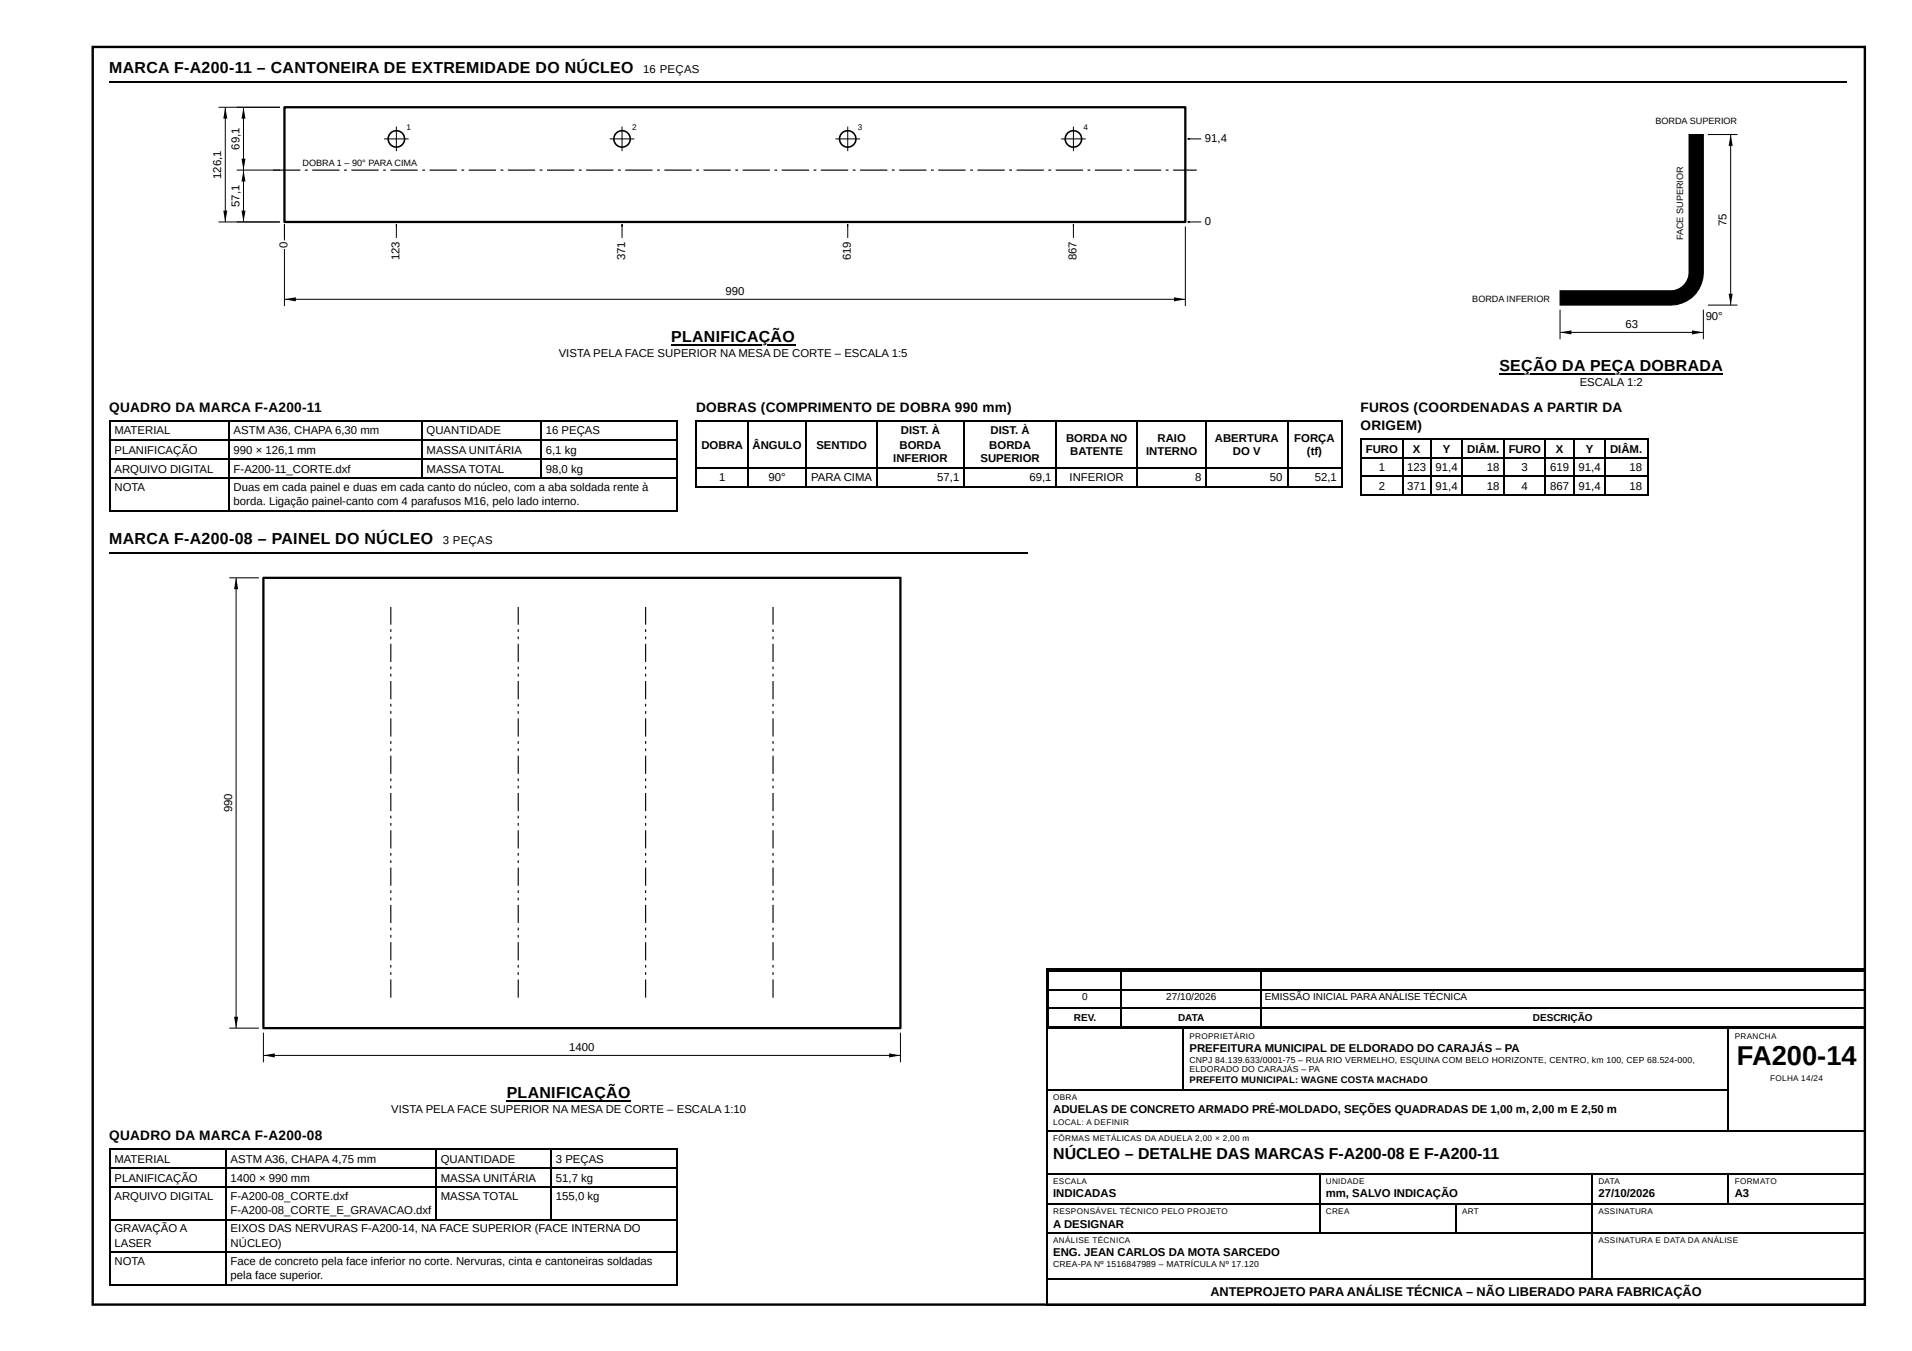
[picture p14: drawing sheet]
<svg xmlns="http://www.w3.org/2000/svg" width="420mm" height="297mm" viewBox="0 0 420 297" stroke-linecap="round" stroke-linejoin="round" font-family="sans-serif">
<defs><g id="words">
<text font-size="6" x="381.7" y="234.2">FA200-14</text>
<g font-size="3.5">
<text x="24" y="16.1">MARCA F-A200-11 – CANTONEIRA DE EXTREMIDADE DO NÚCLEO</text>
<text x="147.5" y="75.1">PLANIFICAÇÃO</text>
<text x="329.5" y="81.5">SEÇÃO DA PEÇA DOBRADA</text>
<text x="24" y="119.6">MARCA F-A200-08 – PAINEL DO NÚCLEO</text>
<text x="111.4" y="241.3">PLANIFICAÇÃO</text>
<text x="231.5" y="254.8">NÚCLEO – DETALHE DAS MARCAS F-A200-08 E F-A200-11</text>
</g>
<g font-size="3">
<text x="24" y="90.5">QUADRO DA MARCA F-A200-11</text>
<text x="153" y="90.5">DOBRAS (COMPRIMENTO DE DOBRA 990 mm)</text>
<text x="299" y="90.5">FUROS (COORDENADAS A PARTIR DA</text>
<text x="299" y="94.5">ORIGEM)</text>
<text x="24" y="250.6">QUADRO DA MARCA F-A200-08</text>
</g>
<text font-size="2.8" x="266" y="285">ANTEPROJETO PARA ANÁLISE TÉCNICA – NÃO LIBERADO PARA FABRICAÇÃO</text>
<g font-size="2.5">
<text x="141.3" y="16.1">16 PEÇAS</text>
<text x="377.6" y="70.3">°</text>
<text x="122.8" y="78.6">VISTA PELA FACE SUPERIOR NA MESA DE CORTE – ESCALA 1:5</text>
<text x="347.2" y="84.9">ESCALA 1:2</text>
<text x="25.2" y="95.5">MATERIAL</text>
<text x="51.3" y="95.5">ASTM A36, CHAPA 6,30 mm</text>
<text x="93.8" y="95.5">QUANTIDADE</text>
<text x="120" y="95.5">16 PEÇAS</text>
<text x="198" y="95.5">DIST. À</text>
<text x="217.7" y="95.5">DIST. À</text>
<text x="25.2" y="99.7">PLANIFICAÇÃO</text>
<text x="51.3" y="99.7">990 × 126,1 mm</text>
<text x="93.8" y="99.7">MASSA UNITÁRIA</text>
<text x="120" y="99.7">6,1 kg</text>
<text x="154.2" y="98.7">DOBRA</text>
<text x="165.4" y="98.7">ÂNGULO</text>
<text x="179.4" y="98.7">SENTIDO</text>
<text x="196.3" y="101.6">INFERIOR</text>
<text x="197.7" y="98.7">BORDA</text>
<text x="215.5" y="101.6">SUPERIOR</text>
<text x="217.4" y="98.7">BORDA</text>
<text x="234.3" y="97.1">BORDA NO</text>
<text x="235.2" y="100">BATENTE</text>
<text x="251.9" y="100">INTERNO</text>
<text x="254.4" y="97.1">RAIO</text>
<text x="267" y="97.1">ABERTURA</text>
<text x="270.9" y="100">DO V</text>
<text x="284.4" y="97.1">FORÇA</text>
<text x="287.2" y="100">(tf)</text>
<text x="300.1" y="99.5">FURO</text>
<text x="310.5" y="99.5">X</text>
<text x="317.1" y="99.5">Y</text>
<text x="322.4" y="99.5">DIÂM.</text>
<text x="331.6" y="99.5">FURO</text>
<text x="342" y="99.5">X</text>
<text x="348.5" y="99.5">Y</text>
<text x="353.9" y="99.5">DIÂM.</text>
<text x="25.2" y="104">ARQUIVO DIGITAL</text>
<text x="25.2" y="108">NOTA</text>
<text x="51.3" y="104">F-A200-11_CORTE.dxf</text>
<text x="51.3" y="108">Duas em cada painel e duas em cada canto do núcleo, com a aba soldada rente à</text>
<text x="93.8" y="104">MASSA TOTAL</text>
<text x="120" y="104">98,0 kg</text>
<text x="158" y="105.8">1</text>
<text x="168.9" y="105.8">90°</text>
<text x="178.3" y="105.8">PARA CIMA</text>
<text x="206" y="105.8">57,1</text>
<text x="226.3" y="105.8">69,1</text>
<text x="235.1" y="105.8">INFERIOR</text>
<text x="262.7" y="105.8">8</text>
<text x="279.1" y="105.8">50</text>
<text x="289" y="105.8">52,1</text>
<text x="303" y="103.5">1</text>
<text x="303" y="107.7">2</text>
<text x="309.3" y="103.5">123</text>
<text x="309.3" y="107.7">371</text>
<text x="315.5" y="103.5">91,4</text>
<text x="315.5" y="107.7">91,4</text>
<text x="326.7" y="103.5">18</text>
<text x="326.7" y="107.7">18</text>
<text x="334.4" y="103.5">3</text>
<text x="334.4" y="107.7">4</text>
<text x="340.7" y="103.5">619</text>
<text x="340.7" y="107.7">867</text>
<text x="346.9" y="103.5">91,4</text>
<text x="346.9" y="107.7">91,4</text>
<text x="358.2" y="103.5">18</text>
<text x="358.2" y="107.7">18</text>
<text x="51.3" y="111.1">borda. Ligação painel-canto com 4 parafusos M16, pelo lado interno.</text>
<text x="97.3" y="119.6">3 PEÇAS</text>
<text x="261.4" y="231.2">PREFEITURA MUNICIPAL DE ELDORADO DO CARAJÁS – PA</text>
<text x="86" y="244.7">VISTA PELA FACE SUPERIOR NA MESA DE CORTE – ESCALA 1:10</text>
<text x="231.5" y="244.7">ADUELAS DE CONCRETO ARMADO PRÉ-MOLDADO, SEÇÕES QUADRADAS DE 1,00 m, 2,00 m E 2,50 m</text>
<text x="25.2" y="255.6">MATERIAL</text>
<text x="50.7" y="255.6">ASTM A36, CHAPA 4,75 mm</text>
<text x="96.9" y="255.6">QUANTIDADE</text>
<text x="122.2" y="255.6">3 PEÇAS</text>
<text x="25.2" y="259.8">PLANIFICAÇÃO</text>
<text x="25.2" y="263.8">ARQUIVO DIGITAL</text>
<text x="50.7" y="259.8">1400 × 990 mm</text>
<text x="50.7" y="263.8">F-A200-08_CORTE.dxf</text>
<text x="96.9" y="259.8">MASSA UNITÁRIA</text>
<text x="96.9" y="263.8">MASSA TOTAL</text>
<text x="122.2" y="259.8">51,7 kg</text>
<text x="122.2" y="263.8">155,0 kg</text>
<text x="231.5" y="263.3">INDICADAS</text>
<text x="291.4" y="263.3">mm, SALVO INDICAÇÃO</text>
<text x="351.3" y="263.3">27/10/2026</text>
<text x="381.2" y="263.3">A3</text>
<text x="50.7" y="267">F-A200-08_CORTE_E_GRAVACAO.dxf</text>
<text x="231.5" y="269.9">A DESIGNAR</text>
<text x="25.2" y="270.9">GRAVAÇÃO A</text>
<text x="25.2" y="274.1">LASER</text>
<text x="50.7" y="270.9">EIXOS DAS NERVURAS F-A200-14, NA FACE SUPERIOR (FACE INTERNA DO</text>
<text x="50.7" y="274.1">NÚCLEO)</text>
<text x="25.2" y="278.1">NOTA</text>
<text x="50.7" y="278.1">Face de concreto pela face inferior no corte. Nervuras, cinta e cantoneiras soldadas</text>
<text x="50.7" y="281.3">pela face superior.</text>
<text x="231.5" y="276.2">ENG. JEAN CARLOS DA MOTA SARCEDO</text>
</g>
<g font-size="2.5" fill="#fff">
<text x="52.6" y="32.9" transform="rotate(-90 52.6 32.9)">69,,1</text>
<text x="264.8" y="31.2">91,,4</text>
<text x="48.6" y="39.3" transform="rotate(-90 48.6 39.3)">126,,1</text>
<text x="52.6" y="45.5" transform="rotate(-90 52.6 45.5)">57,,1</text>
<text x="264.8" y="49.5">0</text>
<text x="379.4" y="49.7" transform="rotate(-90 379.4 49.7)">75</text>
<text x="63.2" y="54.5" transform="rotate(-90 63.2 54.5)">0</text>
<text x="87.8" y="57.3" transform="rotate(-90 87.8 57.3)">123</text>
<text x="137.4" y="57.3" transform="rotate(-90 137.4 57.3)">371</text>
<text x="187" y="57.3" transform="rotate(-90 187 57.3)">619</text>
<text x="236.6" y="57.3" transform="rotate(-90 236.6 57.3)">867</text>
<text x="159.4" y="64.9">990</text>
<text x="374.9" y="70.3">90°</text>
<text x="357.2" y="72.2">63</text>
<text x="51" y="178.6" transform="rotate(-90 51 178.6)">990</text>
<text x="125.1" y="231.1">1400</text>
</g>
<g font-size="2.2">
<text x="237.9" y="219.9">0</text>
<text x="256.3" y="219.9">27/10/2026</text>
<text x="278" y="219.9">EMISSÃO INICIAL PARAANÁLISE TÉCNICA</text>
<text x="236" y="224.4">REV.</text>
<text x="258.9" y="224.4">DATA</text>
<text x="336.9" y="224.4">DESCRIÇÃO</text>
</g>
<text font-size="2.1" x="261.4" y="238.1">PREFEITO MUNICIPAL: WAGNE COSTA MACHADO</text>
<g font-size="2" fill="#fff">
<text x="363.8" y="27.2">BORDASUPERIOR</text>
<text x="66.5" y="36.5">DOBRA1–90°PARA CIMA</text>
<text x="369.9" y="52.8" transform="rotate(-90 369.9 52.8)">FACE SUPERIOR</text>
<text x="323.6" y="66.4">BORDAINFERIOR</text>
</g>
<g font-size="2">
<text x="363.8" y="27.2">BORDA SUPERIOR</text>
<text x="66.5" y="36.5">DOBRA 1 – 90° PARACIMA</text>
<text x="369.9" y="52.8" transform="rotate(-90 369.9 52.8)">FACESUPERIOR</text>
<text x="323.6" y="66.4">BORDA INFERIOR</text>
</g>
<g font-size="1.9">
<text x="261.4" y="233.6">CNPJ 84.139.633/0001-75 – RUA RIO VERMELHO, ESQUINA COM BELO HORIZONTE, CENTRO, km 100, CEP 68.524-000,</text>
<text x="261.4" y="235.7">ELDORADO DO CARAJÁS – PA</text>
<text x="231.5" y="278.6">CREA-PA Nº 1516847989 – MATRÍCULA Nº 17.120</text>
</g>
<g font-size="1.8" fill="#fff">
<text x="89.3" y="28.5">1</text>
<text x="138.9" y="28.5">2</text>
<text x="188.5" y="28.5">3</text>
<text x="238.1" y="28.5">4</text>
</g>
<g font-size="1.8">
<text x="261.4" y="228.3">PROPRIETÁRIO</text>
<text x="381.2" y="228.3">PRANCHA</text>
<text x="389" y="237.6">FOLHA 14/24</text>
<text x="231.5" y="241.8">OBRA</text>
<text x="231.5" y="247.4">LOCAL: A DEFINIR</text>
<text x="231.5" y="250.8">FÔRMAS METÁLICAS DA ADUELA 2,00 × 2,00 m</text>
<text x="231.5" y="260.4">ESCALA</text>
<text x="291.4" y="260.4">UNIDADE</text>
<text x="351.3" y="260.4">DATA</text>
<text x="381.2" y="260.4">FORMATO</text>
<text x="231.5" y="267">RESPONSÁVEL TÉCNICO PELO PROJETO</text>
<text x="291.4" y="267">CREA</text>
<text x="321.3" y="267">ART</text>
<text x="351.3" y="267">ASSINATURA</text>
<text x="231.5" y="273.3">ANÁLISE TÉCNICA</text>
<text x="351.3" y="273.3">ASSINATURA E DATA DA ANÁLISE</text>
</g>
</g></defs>
<path d="M24.1 18.1h381.8" fill="none" stroke="#000" stroke-width=".26"/>
<path d="M62.5 23.6h198v25.2h-198z" fill="none" stroke="#000" stroke-width=".5"/>
<path d="M60 37.3h6v.2h-6zM67 37.3h.6v.2h-.6zM68.6 37.3h6v.2h-6zM75.6 37.3h.6v.2h-.6zM77.2 37.3h6v.2h-6zM84.2 37.3h.6v.2h-.6zM85.8 37.3h6v.2h-6zM92.8 37.3h.6v.2h-.6zM94.4 37.3h6v.2h-6zM101.4 37.3h.6v.2h-.6zM103 37.3h6v.2h-6zM110 37.3h.6v.2h-.6zM111.6 37.3h6v.2h-6zM118.6 37.3h.6v.2h-.6zM120.2 37.3h6v.2h-6zM127.2 37.3h.6v.2h-.6zM128.8 37.3h6v.2h-6zM135.8 37.3h.6v.2h-.6zM137.4 37.3h6v.2h-6zM144.4 37.3h.6v.2h-.6zM146 37.3h6v.2h-6zM153 37.3h.6v.2h-.6zM154.6 37.3h6v.2h-6zM161.6 37.3h.6v.2h-.6zM163.2 37.3h6v.2h-6zM170.2 37.3h.6v.2h-.6zM171.8 37.3h6v.2h-6zM178.8 37.3h.6v.2h-.6zM180.4 37.3h6v.2h-6zM187.4 37.3h.6v.2h-.6zM189 37.3h6v.2h-6zM196 37.3h.6v.2h-.6zM197.6 37.3h6v.2h-6zM204.6 37.3h.6v.2h-.6zM206.2 37.3h6v.2h-6zM213.2 37.3h.6v.2h-.6zM214.8 37.3h6v.2h-6zM221.8 37.3h.6v.2h-.6zM223.4 37.3h6v.2h-6zM230.4 37.3h.6v.2h-.6zM232 37.3h6v.2h-6zM239 37.3h.6v.2h-.6zM240.6 37.3h6v.2h-6zM247.6 37.3h.6v.2h-.6zM249.2 37.3h6v.2h-6zM256.2 37.3h.6v.2h-.6zM257.8 37.3h5.2v.2h-5.2z" fill="#000"/>
<circle cx="87.1" cy="30.5" r="1.8" fill="#fff"/>
<circle cx="87.1" cy="30.5" r="1.8" fill="none" stroke="#000" stroke-width=".35"/>
<path d="M84.4 30.5h5.4M87.1 27.8v5.4" fill="none" stroke="#000" stroke-width=".22"/>
<circle cx="136.7" cy="30.5" r="1.8" fill="#fff"/>
<circle cx="136.7" cy="30.5" r="1.8" fill="none" stroke="#000" stroke-width=".35"/>
<path d="M134 30.5h5.4M136.7 27.8v5.4" fill="none" stroke="#000" stroke-width=".22"/>
<circle cx="186.3" cy="30.5" r="1.8" fill="#fff"/>
<circle cx="186.3" cy="30.5" r="1.8" fill="none" stroke="#000" stroke-width=".35"/>
<path d="M183.6 30.5h5.4M186.3 27.8v5.4" fill="none" stroke="#000" stroke-width=".22"/>
<circle cx="235.9" cy="30.5" r="1.8" fill="#fff"/>
<circle cx="235.9" cy="30.5" r="1.8" fill="none" stroke="#000" stroke-width=".35"/>
<g fill="none" stroke="#000" stroke-width=".22">
<path d="M48 23.6h13.5M49.5 23.6v25.2M52 37.4h9.5M53.5 23.6v25.2M233.2 30.5h5.4M235.9 27.8v5.4M261.5 30.5h-.5h3M371.2 29.6h3.1v30.3a7.1 7.1 0 0 1-7.1 7.2h-24.4v-3.2h24.4a4.1 4.1 0 0 0 4-4zM375.3 29.6h6.5M380.3 29.6v37.5M48 48.8h13.5M62.5 52.3v-3v18"/>
<path d="M87.1 49.8v-.5v3M136.7 49.8v-.5v3M186.3 49.8v-.5v3M235.9 49.8v-.5v3M260.5 49.8v17.5M261.5 48.8h-.5h3M62.5 65.8h198M342.8 68.1v6.5M342.8 73.1h31.5M374.3 68.1v6.5M375.3 67.1h6.5M50.4 127h6.5"/>
<path d="M51.9 127v99M50.4 226h6.5M57.9 227v6.5M57.9 232h140M197.9 227v6.5"/>
</g>
<g fill="#000">
<path d="M49.5 23.6l.5 2.5h-.9zM53.5 37.4l.5 2.5h-.9zM53.1 34.9h.9l-.5 2.5zM53.5 23.6l.5 2.5h-.9zM380.3 29.6l.5 2.5h-.9zM49.1 46.3h.9l-.5 2.5zM53.1 46.3h.9l-.5 2.5zM62.5 65.8l2.5-.4v.9zM258 65.4l2.5 .4-2.5 .5zM371.2 29.6h3.1v30.3a7.1 7.1 0 0 1-7.1 7.2h-24.4v-3.2h24.4a4.1 4.1 0 0 0 4-4zM342.8 73.1l2.5-.5v.9zM371.8 72.6l2.5 .5-2.5 .4z"/>
<path d="M379.9 64.6h.9l-.5 2.5zM51.9 127l.4 2.5h-.9zM51.4 223.5h.9l-.4 2.5zM57.9 232l2.5-.4v.9zM195.4 231.6l2.5 .4-2.5 .5z"/>
<path d="M85.8 215.3h.2v4h-.2zM85.8 213.7h.2v.6h-.2zM85.8 212.1h.2v.6h-.2zM85.8 207.1h.2v4h-.2zM85.8 205.5h.2v.6h-.2zM85.8 203.9h.2v.6h-.2zM85.8 198.9h.2v4h-.2zM85.8 197.3h.2v.6h-.2zM85.8 195.7h.2v.6h-.2zM85.8 190.7h.2v4h-.2zM85.8 189.1h.2v.6h-.2zM85.8 187.5h.2v.6h-.2zM85.8 182.5h.2v4h-.2zM85.8 180.9h.2v.6h-.2zM85.8 179.3h.2v.6h-.2zM85.8 174.3h.2v4h-.2zM85.8 172.7h.2v.6h-.2zM85.8 171.1h.2v.6h-.2zM85.8 166.1h.2v4h-.2zM85.8 164.5h.2v.6h-.2zM85.8 162.9h.2v.6h-.2zM85.8 157.9h.2v4h-.2zM85.8 156.3h.2v.6h-.2zM85.8 154.7h.2v.6h-.2zM85.8 149.7h.2v4h-.2zM85.8 148.1h.2v.6h-.2zM85.8 146.5h.2v.6h-.2zM85.8 141.5h.2v4h-.2zM85.8 139.9h.2v.6h-.2zM85.8 138.3h.2v.6h-.2zM85.8 133.4h.2v3.9h-.2z"/>
<path d="M113.8 215.3h.2v4h-.2zM113.8 213.7h.2v.6h-.2zM113.8 212.1h.2v.6h-.2zM113.8 207.1h.2v4h-.2zM113.8 205.5h.2v.6h-.2zM113.8 203.9h.2v.6h-.2zM113.8 198.9h.2v4h-.2zM113.8 197.3h.2v.6h-.2zM113.8 195.7h.2v.6h-.2zM113.8 190.7h.2v4h-.2zM113.8 189.1h.2v.6h-.2zM113.8 187.5h.2v.6h-.2zM113.8 182.5h.2v4h-.2zM113.8 180.9h.2v.6h-.2zM113.8 179.3h.2v.6h-.2zM113.8 174.3h.2v4h-.2zM113.8 172.7h.2v.6h-.2zM113.8 171.1h.2v.6h-.2zM113.8 166.1h.2v4h-.2zM113.8 164.5h.2v.6h-.2zM113.8 162.9h.2v.6h-.2zM113.8 157.9h.2v4h-.2zM113.8 156.3h.2v.6h-.2zM113.8 154.7h.2v.6h-.2zM113.8 149.7h.2v4h-.2zM113.8 148.1h.2v.6h-.2zM113.8 146.5h.2v.6h-.2zM113.8 141.5h.2v4h-.2zM113.8 139.9h.2v.6h-.2zM113.8 138.3h.2v.6h-.2zM113.8 133.4h.2v3.9h-.2z"/>
<path d="M141.8 215.3h.2v4h-.2zM141.8 213.7h.2v.6h-.2zM141.8 212.1h.2v.6h-.2zM141.8 207.1h.2v4h-.2zM141.8 205.5h.2v.6h-.2zM141.8 203.9h.2v.6h-.2zM141.8 198.9h.2v4h-.2zM141.8 197.3h.2v.6h-.2zM141.8 195.7h.2v.6h-.2zM141.8 190.7h.2v4h-.2zM141.8 189.1h.2v.6h-.2zM141.8 187.5h.2v.6h-.2zM141.8 182.5h.2v4h-.2zM141.8 180.9h.2v.6h-.2zM141.8 179.3h.2v.6h-.2zM141.8 174.3h.2v4h-.2zM141.8 172.7h.2v.6h-.2zM141.8 171.1h.2v.6h-.2zM141.8 166.1h.2v4h-.2zM141.8 164.5h.2v.6h-.2zM141.8 162.9h.2v.6h-.2zM141.8 157.9h.2v4h-.2zM141.8 156.3h.2v.6h-.2zM141.8 154.7h.2v.6h-.2zM141.8 149.7h.2v4h-.2zM141.8 148.1h.2v.6h-.2zM141.8 146.5h.2v.6h-.2zM141.8 141.5h.2v4h-.2zM141.8 139.9h.2v.6h-.2zM141.8 138.3h.2v.6h-.2zM141.8 133.4h.2v3.9h-.2z"/>
<path d="M169.8 215.3h.2v4h-.2zM169.8 213.7h.2v.6h-.2zM169.8 212.1h.2v.6h-.2zM169.8 207.1h.2v4h-.2zM169.8 205.5h.2v.6h-.2zM169.8 203.9h.2v.6h-.2zM169.8 198.9h.2v4h-.2zM169.8 197.3h.2v.6h-.2zM169.8 195.7h.2v.6h-.2zM169.8 190.7h.2v4h-.2zM169.8 189.1h.2v.6h-.2zM169.8 187.5h.2v.6h-.2zM169.8 182.5h.2v4h-.2zM169.8 180.9h.2v.6h-.2zM169.8 179.3h.2v.6h-.2zM169.8 174.3h.2v4h-.2zM169.8 172.7h.2v.6h-.2zM169.8 171.1h.2v.6h-.2zM169.8 166.1h.2v4h-.2zM169.8 164.5h.2v.6h-.2zM169.8 162.9h.2v.6h-.2zM169.8 157.9h.2v4h-.2zM169.8 156.3h.2v.6h-.2zM169.8 154.7h.2v.6h-.2zM169.8 149.7h.2v4h-.2zM169.8 148.1h.2v.6h-.2zM169.8 146.5h.2v.6h-.2zM169.8 141.5h.2v4h-.2zM169.8 139.9h.2v.6h-.2zM169.8 138.3h.2v.6h-.2zM169.8 133.4h.2v3.9h-.2z"/>
</g>
<g fill="none" stroke="#000" stroke-width=".26">
<path d="M147.5 75.8h27.2M24.1 92.5h124.9M24.1 96.7h124.9M24.2 92.3v20.1M50.4 92.3v20.1M92.7 92.3v13M118.9 92.3v13M148.8 92.3v20.1M152.9 92.5h142.1M153.1 92.3v14.9M164.4 92.3v14.9M177.1 92.3v14.9"/>
<path d="M192.7 92.3v14.9M211.8 92.3v14.9M232.2 92.3v14.9M249.9 92.3v14.9M265 92.3v14.9M283 92.3v14.9M294.9 92.3v14.9M299 96.4h63.2M299.1 96.3v12.7M308.4 96.3v12.7M314.5 96.3v12.7M321.3 96.3v12.7"/>
<path d="M329.5 82.2h49.2M330.6 96.3v12.7M339.6 96.3v12.7M345.9 96.3v12.7M352.8 96.3v12.7M362.1 96.3v12.7M24.1 100.9h124.9M24.1 105.2h124.9M24.1 112.3h124.9M152.9 102.8h142.1M152.9 107h142.1M299 100.7h63.2"/>
<path d="M299 104.6h63.2M299 108.9h63.2M24.1 121.6h201.9M229.9 213.1h180.2M230.1 213v74.1M230.2 213.4h179.9M230.2 217.6h179.9M230.3 213.3v12.7M246.5 213.3v12.7M277.2 213.3v12.7M410 213.3v12.7M229.9 226.1h180.2"/>
<path d="M230.2 221.6h179.9M230.2 225.8h179.9M230.2 239.6h149.7M260 226.2v13.5M379.8 226.2v22.5M410 226.2v60.9M24.1 252.5h124.9M24.1 256.8h124.9M24.2 252.4v30.2M49.6 252.4v30.2M95.9 252.4v15.9M111.4 242h27.2"/>
<path d="M121 252.4v15.9M148.8 252.4v30.2M230.2 248.6h179.9M230.2 258.1h179.9M290.1 258.2v13M349.9 258.2v23.1M379.8 258.2v6.6M24.1 261h124.9M24.1 268.2h124.9M24.1 275.3h124.9M230.2 264.7h179.9M230.2 271.1h179.9"/>
<path d="M320 264.8v6.4M24.1 282.4h124.9M230.2 281.1h179.9M230.2 286.9h179.9"/>
</g>
<path d="M57.9 127h140v99h-140z" fill="none" stroke="#000" stroke-width=".5"/>
<path d="M20.4 10.3h389.4v276.5h-389.4z" fill="none" stroke="#000" stroke-width=".53"/>
<use href="#words"/>
</svg>
